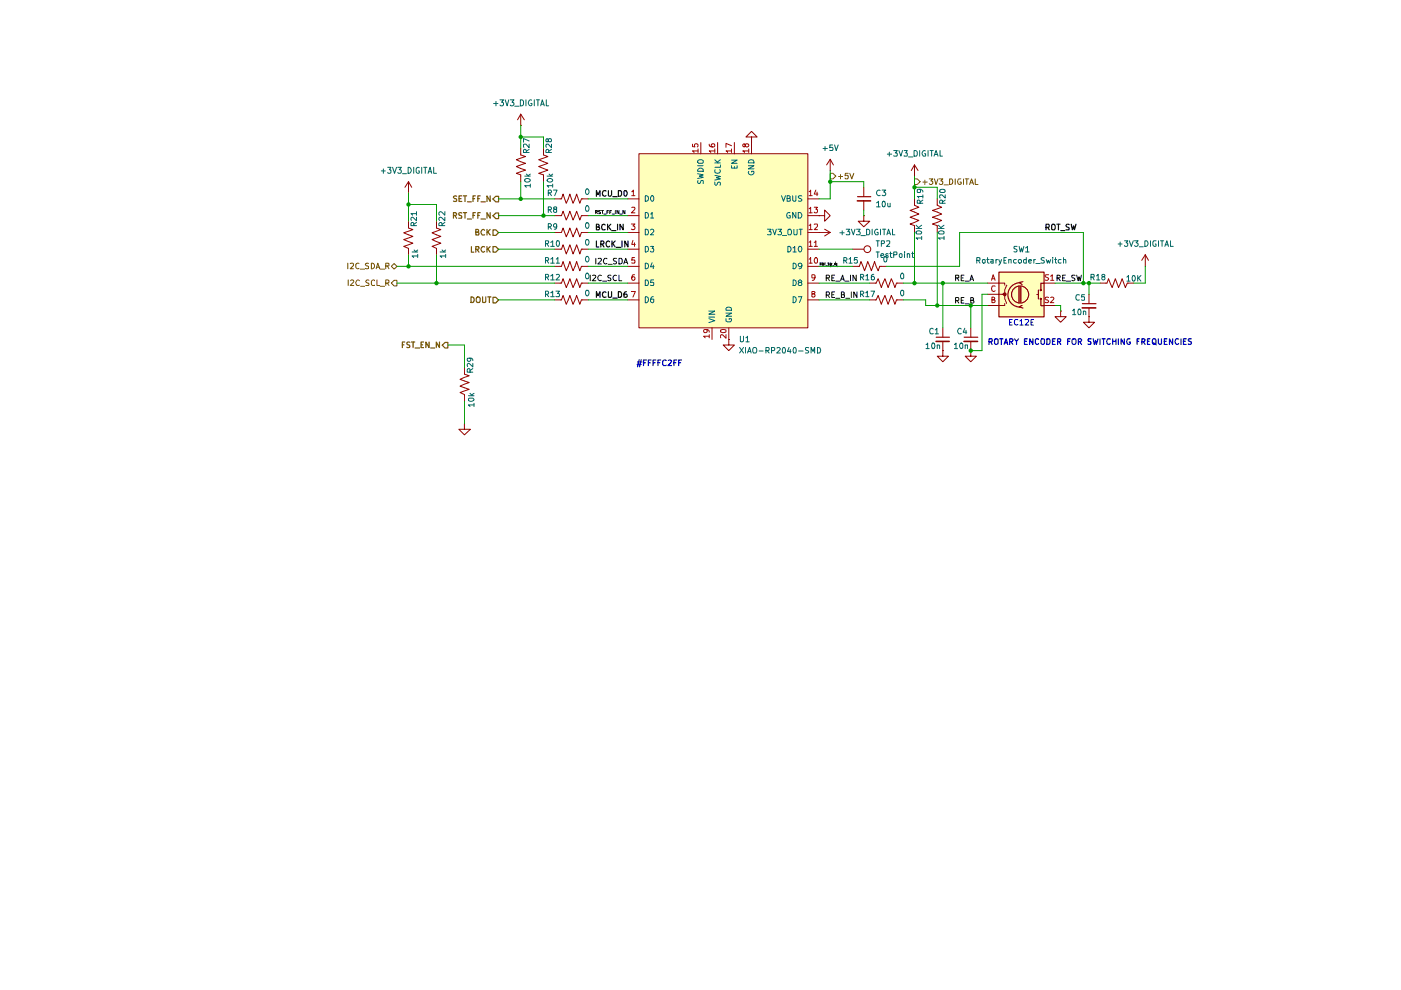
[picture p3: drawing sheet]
<svg xmlns="http://www.w3.org/2000/svg" width="297mm" height="210mm" viewBox="0 0 297 210" stroke-linecap="round" stroke-linejoin="round" font-family="sans-serif">
<g fill="#ffb">
<path d="M211.8 57.7h9.6v9.5h-9.6z"/>
<path d="M135.5 32.6h35.8v37h-35.8z"/>
</g>
<g fill="none" stroke="#910000" stroke-width=".21">
<path d="M242.8 56.5h.1M242.8 54l-.7 1.2M242.8 54l.7 1.2M242.8 54v2.5M211.8 60h1.2v.5M211.8 62.4h1.2v.9l.4 1M213 64.3v.5h-1.2M213.4 60.5l-.4 1v.9h-.5M224.9 66v1.1h1.2l-1.2 1.2-1.2-1.2h1.2M224.9 66h.1M230.9 67.1v1.2h1.2l-1.2 1.2-1.2-1.2h1.2M230.9 67.1h.1"/>
<path d="M230.9 62.4v1.9M230.9 65.3v1.8M233.3 60h1.4l.3-.9 .8 1.9 .7-1.9 .7 1.9 .7-1.9 .7 1.9 .4-1h1.4"/>
</g>
<path d="M211.8 57.7h9.6v9.5h-9.6zM229.5 64.4h2.9" fill="none" stroke="#910000" stroke-width=".25"/>
<path d="M229.4 65.3h2.9" fill="none" stroke="#910000" stroke-width=".34"/>
<g fill="none" stroke="#0f0f0f" stroke-width=".21">
<path d="M202.6 58.9h.6l.1-.5-.7-.1v1.2M202.9 58.9l.4 .6M203.8 58.9h.4M204.4 58.3h-.6v1.2h.6M204.6 59.6h.9M205.7 59.5l.3-1.2 .4 1.2M205.7 59.2h.6M224.1 58.9h.5l.2-.1-.1-.4-.6-.1v1.2M224.4 58.9l.4 .6M225.3 58.9h.4M225.9 58.3h-.6v1.2h.6M226.1 59.6h.9"/>
<path d="M227.9 58.4h-.7v.4l.7 .4-.2 .3-.5-.1M228.3 58.3l.3 1.2 .2-.8 .2 .8 .3-1.2M202.6 63.8h.5l.2-.2v-.4l-.2-.1h-.5v1.2M202.9 63.8l.4 .5M203.8 63.7h.4M204.4 63.1h-.6v1.2h.6M204.6 64.4h.9M205.8 63.7l.5-.1v-.4l-.5-.1v1.2h.5l.2-.4-.3-.2"/>
</g>
<path d="M221.8 48.2h.5l.2-.2v-.3l-.2-.2h-.5v1.2M222.1 48.2l.4 .5M223 47.7l.5-.2a.86 .86 0 0 1 .1 1.2h-.5l-.1-.1zM224.1 47.5h.6M224.4 47.5v1.2M224.9 48.9h.9M226.7 47.6h-.6v.4l.5 .2 .1 .4-.1 .1h-.6M227.1 47.5l.3 1.2 .2-.8 .2 .8 .3-1.2" fill="none" stroke="#0f0f0f" stroke-width=".25"/>
<path d="M212.8 62.2h.4v.4h-.4z" fill="#910000"/>
<g fill="none" stroke="#910000" stroke-width=".21">
<path d="M199.9 74.3v1.2h1.2l-1.2 1.2-1.2-1.2h1.2M199.9 74.3h.1M199.9 69.5v2M199.9 72.4v1.9M205.8 74.3v1.2h1.2l-1.2 1.2-1.2-1.2h1.2M205.8 74.3h.1M205.8 69.5v2M205.8 72.4v1.9M209.4 60h2.4M209.4 64.8h2.4M209.4 62.4h2.4M212.8 62.2h.4v.4h-.4z"/>
<path d="M221.3 60h2.4M221.3 64.8h2.4"/>
</g>
<g fill="none" stroke="#910000" stroke-width=".25">
<path d="M216.3 59.9a2.58 2.58 0 0 0-2.6 2.6 2.58 2.58 0 0 0 2.6 2.6M216.9 59.7l-.8 .2 .6 .4M198.5 71.5h2.8M204.4 71.5h2.9M216 60.7v3.4M216.3 60.7v3.4M216.5 60.7v3.4M216.7 64.7l-.6 .4 .8 .2M219.8 62.4h.4M220.2 61.5v1.9M220.6 61.4l.2 .1-.1 .1-.1-.1zM220.6 63.3l.2 .1-.1 .1-.1-.1z"/>
<path d="M220.7 63.4v1.4h.7M221.4 60.1h-.7v1.4"/>
<circle cx="216.3" cy="62.4" r="1.82"/>
</g>
<path d="M210.2 59.4l.4-1.1 .4 1.1M210.3 59.1h.6M222.3 58.3h-.6l-.1 .1 .1 .4 .5 .1 .1 .3-.2 .2h-.5M222.8 58.6l.3-.3v1.1M222.8 59.4h.6M210.3 63.6l.5-.1v-.4l-.5-.1v1.2h.4l.3-.4-.3-.2M211 60.7l-.5-.1a.67 .67 0 0 0-.3 .7 .67 .67 0 0 0 .5 .5l.3-.2M222.3 63.1h-.6l-.1 .2 .2 .3h.3l.2 .3-.2 .3-.5-.1M222.8 63.1l.4-.1 .2 .3-.7 .9h.7" fill="none" stroke="#b90000" stroke-width=".21"/>
<path d="M198.5 72.4h2.8M204.4 72.4h2.9" fill="none" stroke="#910000" stroke-width=".34"/>
<path d="M83 56.5l.6-.6 .6 .6-.6 .6z" fill="#fff"/>
<path d="M73.7 55.8v1.2M74.3 55.9h.6v.4l-.6 .7h.6M76.1 55.9a.45 .45 0 0 0-.7 .1v.7a.45 .45 0 0 0 .7 .2M76.4 57.1h.9M78.1 55.9l-.4-.1-.2 .2 .2 .4 .4 .2v.3h-.6M78.7 55.8a.6 .6 0 0 1 .7 .6 .6 .6 0 0 1-.7 .6zM79.8 57l.3-1.2 .4 1.2M79.8 56.6h.6M80.6 57.1h.9M81.8 56.4h.6l.1-.5-.7-.1v1.2M82.1 56.4l.4 .6M83 56.5l.6-.6 .6 .6-.6 .6z" fill="none" stroke="#765500" stroke-width=".21"/>
<path d="M83 60l.6-.6h.6v1.2h-.6z" fill="#fff"/>
<path d="M73.8 59.4v1.1M74.3 59.5l.5-.1 .2 .3-.7 .8h.7M76.2 59.5l-.3-.1a.67 .67 0 0 0-.5 .5 .67 .67 0 0 0 .3 .6h.5M78.2 59.4h-.6v.5l.5 .1 .1 .4-.1 .1h-.5M79.4 59.5l-.3-.1-.4 .3v.6l.2 .2h.5M79.9 59.4v1.1h.6M83.6 59.4h.6v1.2h-.6l-.6-.6zM76.5 60.7h.8M80.6 60.7h.9M81.8 60h.5l.2-.1v-.4l-.2-.1h-.5v1.1M82.1 60l.4 .5" fill="none" stroke="#765500" stroke-width=".21"/>
<path d="M94.4 72.6h.6v1.2h-.6l-.6-.6z" fill="#fff"/>
<path d="M85.3 73.1h.3M85.8 72.5h-.5v1.2M86.9 72.6h-.6v.4l.5 .2 .1 .2-.2 .3-.5-.1M87.2 72.5h.7M87.6 72.5v1.2M88 73.8h.9M89.3 73.1h.3M89.8 72.5h-.5v1.2h.5M91 72.5v1.2l-.7-1.2v1.2M91.3 73.8h.9M93.2 72.5v1.2l-.7-1.2v1.2M94.4 72.6h.6v1.2h-.6l-.6-.6z" fill="none" stroke="#765500" stroke-width=".25"/>
<path d="M104.5 63h.6l.6 .6-.6 .6h-.6z" fill="#fff"/>
<path d="M99.9 62.9a.66 .66 0 0 1 .6 .5 .66 .66 0 0 1-.2 .7h-.4zM101 63.1l.3-.2 .3 .1a.87 .87 0 0 1 0 1.1h-.5l-.1-.3zM102.3 62.9l.1 1.2h.4l.2-.1v-1.1M103.4 62.9h.7M103.8 62.9v1.2M104.5 63h.6l.6 .6-.6 .6h-.6z" fill="none" stroke="#765500" stroke-width=".25"/>
<path d="M104.5 52.3h.6l.6 .6-.6 .6h-.6z" fill="#fff"/>
<path d="M99.9 52.3v1.2h.6M100.9 52.9l.6-.1v-.5h-.6v1.2M101.1 52.9l.5 .6M102.7 52.4l-.5-.1a.67 .67 0 0 0-.2 .7 .67 .67 0 0 0 .5 .5l.2-.2M103.3 52.3v1.2M103.4 52.8l.5 .7M103.9 52.3l-.6 .7M104.5 52.3h.6l.6 .6-.6 .6h-.6z" fill="none" stroke="#765500" stroke-width=".25"/>
<path d="M104.5 48.7h.6l.6 .6-.6 .6h-.6z" fill="#fff"/>
<path d="M100.9 49.2l.6-.1v-.3l-.2-.2h-.4v1.2h.6l.1-.3-.3-.3M102.7 48.8l-.2-.2a.67 .67 0 0 0-.5 .6 .67 .67 0 0 0 .2 .6l.5-.1M103.3 48.6v1.2M103.4 49.1l.5 .7M103.9 48.6l-.6 .7M104.5 48.7h.6l.6 .6-.6 .6h-.6z" fill="none" stroke="#765500" stroke-width=".25"/>
<path d="M86.6 46.9v1.4l.9 .4-1.9 .7 1.9 .7-1.9 .7 1.9 .8-1.9 .6 1 .5v1.3M92.5 46.9v1.4l1 .4-1.9 .7 1.9 .7-1.9 .7 1.9 .8-1.9 .6 .9 .5v1.3" fill="none" stroke="#910000" stroke-width=".21"/>
<path d="M105.1 41.6h.6v1.2h-.6l-.6-.6z" fill="#fff"/>
<g fill="none" stroke="#765500" stroke-width=".25">
<path d="M96.8 41.6l-.4-.1-.3 .3 .3 .3 .4 .2v.3h-.7M97.3 42.1h.4M97.9 41.5h-.6v1.2h.6M98.3 41.5h.6M98.6 41.5v1.2M99.1 42.8h.8M100.3 42.1h.3M100.8 41.5h-.5v1.2M101.3 42.1h.3M101.8 41.5h-.5v1.2M102 42.8h.9M103.9 41.5v1.2l-.6-1.2v1.2"/>
<path d="M105.1 41.6h.6v1.2h-.6l-.6-.6z"/>
</g>
<path d="M105.1 45.2h.6v1.2h-.6l-.6-.6z" fill="#fff"/>
<g fill="none" stroke="#765500" stroke-width=".25">
<path d="M96.1 45.7h.5l.2-.2-.1-.3-.6-.1v1.2M96.4 45.7l.4 .6M97.9 45.2h-.6v.4a.47 .47 0 0 1 .5 .2 .47 .47 0 0 1 0 .5h-.6M98.3 45.1h.6M98.6 45.1v1.2M99.1 46.4h.8M100.3 45.7h.3M100.8 45.1h-.5v1.2M101.3 45.7h.3M101.8 45.1h-.5v1.2M102 46.4h.9M103.9 45.1v1.2l-.6-1.2v1.2"/>
<path d="M104.5 45.8l.6-.6h.6v1.2h-.6z"/>
</g>
<path d="M86.6 38.5l-.7 1.2M86.6 38.5l.7 1.2M86.6 38.5v2.4M86.6 40.9h.1M98.5 77.9v1.4l1 .4-2 .7 2 .7-2 .8 2 .6-2 .7 1 .5v1.4M98.5 89.8v1.2h1.2l-1.2 1.2-1.2-1.2h1.2M98.5 89.8h.1" fill="none" stroke="#910000" stroke-width=".21"/>
<path d="M176 36.7h.6l.6 .6-.6 .6h-.6z" fill="#fff"/>
<path d="M176 36.7h.6l.6 .6-.6 .6h-.6zM177.8 37.4h.8M178.2 37v.9M179.8 36.7h-.6v.6h.6v.5l-.1 .1h-.4l-.1-.1M180.2 36.7l.4 1.2 .4-1.2" fill="none" stroke="#765500" stroke-width=".21"/>
<g fill="none" stroke="#910000" stroke-width=".21">
<path d="M176 36.2h.1M176 33.8l-.7 1.2M176 33.8l.7 1.2M176 33.8v2.4M193.9 37.3h.1M193.9 35l-.7 1.2M193.9 35l.7 1.2M193.9 35v2.3M180.8 56.5h1.4l.3-1 .8 1.9 .7-1.9 .7 1.9 .7-1.9 .8 1.9 .3-.9h1.5M180.8 52.8h2.3M184.4 60h1.4l.4-.9 .7 1.9 .7-1.9 .7 1.9 .7-1.9 .7 1.9 .4-1h1.4M184.4 63.6h1.4l.4-.9 .7 1.8 .7-1.8 .7 1.8 .7-1.8 .7 1.8 .4-.9h1.4"/>
<circle cx="183.9" cy="52.8" r=".72"/>
</g>
<path d="M173.9 56h.2v-.2h-.2v.5M173.9 56l.2 .3M174.4 55.8h.2l-.1 .5-.2-.2zM174.8 55.8h.2M174.9 55.8v.5M175 56.3h.5M175.8 55.8h-.2l.2 .4h-.2M176 55.8l.1 .5v-.4l.1 .4 .2-.5M176.5 56.3h.3M176.9 55.8v.5M177.4 55.8v.5l-.2-.5v.5" fill="none" stroke="#0f0f0f" stroke-width=".21"/>
<path d="M193.9 37.9h.6l.6 .6-.6 .6h-.6z" fill="#fff"/>
<g fill="none" stroke="#765500" stroke-width=".21">
<path d="M193.9 37.9h.6l.6 .6-.6 .6h-.6zM195.7 38.6h.9M196.1 38.2v.9M197 37.9h.8l-.4 .5h.3l.1 .5-.3 .2h-.3l-.2-.2M198.1 37.9l.4 1.2 .4-1.2M199.1 37.9h.8l-.4 .5h.3v.6l-.5 .1-.2-.2M200.2 39.2h.9M201.3 37.9h.5a.66 .66 0 0 1 .2 .8 .66 .66 0 0 1-.7 .4zM202.5 37.9v1.2M203.7 37.9h-.4a.67 .67 0 0 0-.3 .7 .67 .67 0 0 0 .5 .5l.3-.2v-.3h-.3M204.3 37.9v1.2M204.6 37.9h.8"/>
<path d="M205 37.9v1.2M205.6 39.1l.4-1.2 .4 1.2M205.7 38.8h.5M206.8 37.9v1.2h.5"/>
</g>
<g fill="none" stroke="#910000" stroke-width=".21">
<path d="M110.4 31.4v1.5l1 .3-1.9 .7 1.9 .7-1.9 .7 1.9 .8-1.9 .6 .9 .4v1.4M110.4 26.6h.1M110.4 24.2v2.4M110.4 24.2l-.7 1.2M110.4 24.2l.8 1.2M115.2 31.4v1.5l1 .3-2 .7 2 .7-2 .7 2 .8-2 .6 1 .4v1.4M135.5 32.6h35.8v36.9h-35.8zM148.6 30.2v2.4M152.1 30.2v2.4M155.7 30.2v2.4M159.3 29h1.2l-1.2-1.1-1.1 1.1h1.1v1.2M159.3 30.2h.1"/>
<path d="M159.3 30.2v2.4M183.1 39.7v2M117.6 52.8h1.4l.4-.9 .7 1.9 .7-1.9 .7 1.9 .8-1.9 .6 1.9 .4-1h1.4M117.6 56.5h1.4l.4-1 .7 1.9 .7-1.9 .7 1.9 .8-1.9 .6 1.9 .4-.9h1.4M117.6 49.3h1.4l.4-1 .7 1.9 .7-1.9 .7 1.9 .8-1.9 .6 1.9 .4-.9h1.4M117.6 45.7h1.4l.4-.9 .7 1.9 .7-1.9 .7 1.9 .8-1.9 .6 1.9 .4-1h1.4M117.6 42.2h1.4l.4-1.1 .7 2 .7-2 .7 2 .8-2 .6 2 .4-.9h1.4M133.1 49.3h2.4M133.1 42.2h2.4M133.1 45.7h2.4M133.1 52.8h2.4M133.1 56.5h2.4"/>
<path d="M171.3 49.3h4.7M171.3 42.2h2.4M171.3 45.7h2.4M171.3 52.8h2.4M171.3 56.5h2.4M173.7 49.3h.1M173.7 45.7h1.1v-1.2l1.2 1.2-1.2 1.2v-1.2M173.7 45.7h.1M174.8 48.6l1.2 .7M176 49.3l-1.2 .7M183.1 45.7v1.2h1.3l-1.3 1.2-1.2-1.2h1.2M183.1 45.7h.1"/>
<path d="M183.1 42.6v1.9M193.9 42.2v1.3l.9 .4-1.8 .7 1.8 .8-1.8 .7 1.8 .6-1.8 .8 .9 .3v1.5M198.7 42.2v1.3l.9 .4-1.9 .7 1.9 .8-1.9 .7 1.9 .6-1.9 .8 1 .3v1.5M117.6 60h1.4l.4-.9 .7 1.9 .7-1.9 .7 1.9 .8-1.9 .6 1.9 .4-1h1.4M117.6 63.6h1.4l.4-.9 .7 1.8 .7-1.8 .7 1.8 .8-1.8 .6 1.8 .4-.9h1.4M133.1 60h2.4M133.1 63.6h2.4M151 69.5v2.5M154.5 72v1.2h1.2l-1.2 1.1-1.2-1.1h1.2M154.5 72h.1M154.5 69.5v2.5M171.3 60h2.4"/>
<path d="M171.3 63.6h2.4"/>
</g>
<path d="M181.8 41.7h2.8" fill="none" stroke="#910000" stroke-width=".25"/>
<path d="M181.8 42.6h2.8" fill="none" stroke="#910000" stroke-width=".34"/>
<g fill="none" stroke="#0f0f0f" stroke-width=".21">
<path d="M125.1 58.3v1.2M125.6 58.4l.5-.1 .2 .4-.7 .8h.7M126.2 45h.4l.1-.3-.5-.1v.7M126.3 54.8v1.2M126.4 45l.3 .3M126.8 54.9l.6-.1 .1 .3-.8 .9h.8M127.3 44.6l-.4 .1 .1 .3 .3 .1v.2h-.4M127.5 58.4a.55 .55 0 0 0-.8 .5 .55 .55 0 0 0 .8 .5M127.5 44.6h.4M127.8 59.6h.8M127.8 44.6v.7M128 45.4h.5"/>
<path d="M128.7 54.9l-.5-.1a.61 .61 0 0 0-.3 .8 .61 .61 0 0 0 .8 .3M128.7 45h.2M128.9 56h.9M129 44.6h-.3v.7M129.3 45h.2M129.5 58.4l-.4-.1-.2 .3v.2l.6 .2v.4h-.6M129.6 44.6h-.3v.7M129.8 45.4h.5M130.5 44.6v.7M130.7 58.4a.55 .55 0 0 0-.7 .5 .55 .55 0 0 0 .7 .5M130.7 54.8h-.6a.47 .47 0 0 0 .1 .5 .47 .47 0 0 0 .4 .2v.4h-.6M131.2 58.3v1.2h.6"/>
<path d="M131.2 54.8h.5l.2 .2v.7l-.3 .3h-.4zM131.2 44.6v.7l-.4-.7v.7M131.4 45.4h.5M132.2 56l.5-1.2 .4 1.2M132.4 55.6h.5M132.5 44.6v.7l-.4-.7v.7M175.2 58.9h.6l.1-.5-.7-.1v1.2M175.5 58.9l.4 .6M176.4 58.9h.4M177 58.3h-.6v1.2h.6M177.2 59.6h.9M178.2 59.5l.4-1.2 .4 1.2"/>
<path d="M178.3 59.2h.6M179.2 59.6h.8M180.3 58.3v1.2M181.5 58.3v1.2l-.7-1.2v1.2M175.2 62.6h.5l.2-.2v-.3l-.2-.2h-.5v1.2M175.5 62.6l.4 .5M176.4 62.5h.4M177 61.9h-.6v1.2h.6M177.2 63.2h.9M178.4 62.5l.6-.1v-.3l-.2-.2h-.4v1.2h.6l.1-.4-.3-.2M179.3 63.2h.9M180.5 61.9v1.2"/>
<path d="M181.7 61.9v1.2l-.7-1.2v1.2"/>
</g>
<g fill="none" stroke="#0f0f0f" stroke-width=".25">
<path d="M126.4 48.1l.6-.1v-.4l-.6-.1v1.2h.6l.1-.3-.3-.3M126.4 51.1v1.3h.6M126.4 41.6v-1.2l.4 .9 .4-.9v1.2M127.4 51.8l.6-.1v-.5l-.6-.1v1.3M127.6 51.8l.5 .6M128.3 47.7l-.2-.2a.67 .67 0 0 0-.6 .6 .67 .67 0 0 0 .3 .6l.5-.1M128.5 40.5l-.5-.1a.67 .67 0 0 0-.3 .7 .67 .67 0 0 0 .5 .5l.3-.2M128.8 47.5v1.2M129 40.4v1l.2 .2h.2l.3-.2v-1M129 48l.5 .7M129.2 51.3l-.2-.2a.65 .65 0 0 0-.5 .6 .65 .65 0 0 0 .5 .7l.2-.2M129.5 47.5l-.7 .7"/>
<path d="M129.7 48.9h.9M129.8 51.1v1.3M129.9 51.6l.5 .8M129.9 41.7h1M130.4 51.1l-.6 .7M130.7 52.5h.9M130.9 47.5v1.2M131.1 40.4h.5l.2 .3v.6l-.4 .3h-.3zM131.9 51.1v1.3M132.1 47.5v1.2l-.7-1.2v1.2M132.3 40.6l.2-.2a.6 .6 0 0 1 .5 .5 .6 .6 0 0 1-.2 .6l-.3 .1-.2-.2zM133.1 51.1v1.3l-.6-1.3v1.3"/>
<path d="M126.4 63v-1.2l.4 .9 .4-.9v1.2M128.5 62l-.3-.2a.67 .67 0 0 0-.5 .6 .67 .67 0 0 0 .3 .6l.5-.1M129 61.8l.1 1.2h.4l.2-.1v-1.1M129.9 63.2h1M131.1 61.8h.3l.4 .4v.6l-.2 .2h-.5zM132.8 61.8l-.3 .1-.2 .3v.7l.5 .1 .2-.1v-.4l-.2-.1h-.4l-.1 .1"/>
</g>
<g fill="none" stroke="#b90000" stroke-width=".21">
<path d="M146.8 30.6v.5l.5 .1v-.6h.6l.1 .4-.2 .2M148 32h-1.2l.4 .3M148 31.6v.7M150.4 30.6l.1 .4 .8 .2a.35 .35 0 0 0 .3-.4 .35 .35 0 0 0-.3-.3l-.4 .1-.1 .1 .2 .5M151.6 32h-1.2l.3 .3M151.6 31.6v.7M155.1 32h-1.2l.4 .2v.1M155.1 30.9l-1.2-.5v.8M155.1 31.6v.7M158 30.7l.1-.1 .4-.1 .2 .4v.2l-.5 .1-.2-.3v-.3a.31 .31 0 0 0-.4 0 .31 .31 0 0 0 0 .5h.4v-.2M158.7 32h-1.2l.3 .2v.1M158.7 31.6v.7"/>
<path d="M133.9 47.5h.7l-.4 .4 .3 .1v.6h-.6M133.9 40.6l.4-.3v1.2M133.9 44l.6-.1 .1 .4-.7 .8h.7M133.9 41.5h.7M134.2 51l-.3 .8h.8M134.5 54.6h-.5l-.1 .6 .6-.1v.7l-.6-.1M134.5 58.3h-.3l-.2 .2v.9h.5l.1-.5a.35 .35 0 0 0-.3-.2 .35 .35 0 0 0-.4 .2M134.5 51.5v.7M171.5 54.9l.4-.3v1.2M171.5 51.4l.4-.3v1.1M171.5 47.8l.4-.3v1.2M171.5 44.3l.4-.4v1.2"/>
<path d="M171.5 40.6l.4-.3v1.2M171.5 41.5h.7M171.5 55.8h.7M171.5 52.2h.7M171.5 48.7h.7M171.5 45.1h.7M172.6 51.4l.4-.3v1.1M172.6 47.6h.7v.4l-.7 .7h.7M172.6 43.9h.7l-.3 .5h.3v.6l-.2 .1h-.3l-.2-.1M172.6 52.2h.7M172.8 58.8l-.2 .1h-.4l-.1-.6h.5l.2 .1-.2 .9-.4 .1M172.8 54.7l.3-.1 .2 .3v.7l-.2 .2h-.3l-.2-.4z"/>
<path d="M173 40.3l-.4 .8h.8M173.2 40.7v.8M133.9 61.8h.8l-.5 1.2M149.7 69.8l.2 .5-.2 .2h-.3a.35 .35 0 0 1-.2-.3 .35 .35 0 0 1 .2-.4l.9 .2 .1 .4M150.4 71.3h-1.2l.3 .3M150.4 71v.6M152.8 69.9h1l.1 .5a.86 .86 0 0 1-1.2-.1zM153.9 71v.7l-.8-.7-.4 .2 .1 .4M172.3 62.3l-.2-.2 .1-.3h.4l.2 .2-.2 .3-.5 .1v.5l.2 .1h.3l.2-.3-.2-.4"/>
</g>
<g fill="none" stroke="#006665" stroke-width=".21">
<path d="M147.9 36.8l1.2 .3-.8 .2 .8 .3-1.2 .2M147.9 34.1a.86 .86 0 0 1 1.2-.1v.5l-.2 .1h-.8zM147.9 35.1h1.2M148 38.3l-.1 .4 .3 .2h.2l.3-.6h.3l.1 .6M148 35.9l.4-.3 .4 .1 .3 .2v.4h-1.2zM151.6 38.6v.5l.1 .2 .4-.2 .1-.5h.4l.1 .2v.5M151.6 37.2l1.1 .2-.8 .3 .8 .2-1.1 .3M151.6 34.5h1.1M151.6 33.9l.6 .6M151.6 36v.5a.67 .67 0 0 0 .6 .2 .67 .67 0 0 0 .5-.5l-.1-.2M152.7 35v.5h-1.1M152.7 33.9l-.6 .5"/>
<path d="M155.1 35.1v.5h1.2v-.5M155.1 34h1.2l-1.2 .6h1.2M155.7 35.3v.3M158.7 35.1h1.2l-1.2 .7h1.2M158.7 36.3a.55 .55 0 0 0 .6 .8 .55 .55 0 0 0 .5-.8h-.5v.2M158.8 34h.9l.2 .5h-1.2zM136.8 41.5l.6 .2 .1 .3-.1 .5-.3 .2h-.3zM136.8 45a.66 .66 0 0 1 .7 .5 .66 .66 0 0 1-.3 .7h-.4zM136.8 48.6a.66 .66 0 0 1 .7 .4 .66 .66 0 0 1-.3 .8h-.4zM136.8 52.2h.4a.66 .66 0 0 1 .3 .8 .66 .66 0 0 1-.7 .4zM136.8 55.8l.6 .2 .1 .3-.1 .5-.3 .2h-.3zM136.8 59.4a.66 .66 0 0 1 .7 .4 .66 .66 0 0 1-.3 .7h-.4z"/>
<path d="M137.9 45.4h.2l.2-.4v1.2M137.9 48.8l.2-.2h.3l.2 .2v.3l-.7 .7h.7M137.9 52.2h.7l-.3 .5h.3v.6l-.2 .1h-.3l-.2-.1M137.9 46.2h.7M138.1 41.6l.2-.1 .3 .2v.7l-.3 .3a.7 .7 0 0 1-.2-1.1zM138.3 55.7l-.4 .9h.8M138.5 56.2v.8M138.6 59.4h-.6l-.1 .5h.6l.1 .6h-.7M162.7 48.6h.8l-.4 .5h.3l.1 .2-.1 .5-.7-.1M163.8 48.6l.5 1.2 .3-1.2M164.9 48.6h.8l-.4 .5 .4 .2v.3l-.2 .2-.6-.1M165.7 41.5l.4 1.2 .4-1.2"/>
<path d="M165.9 50h.9M166.9 42.1h.4l.3-.3-.1-.2-.6-.1v1.2h.5l.2-.1v-.4l-.3-.1M167 52.2h.5a.66 .66 0 0 1 .2 .8 .66 .66 0 0 1-.7 .4zM167 48.8l.6-.2a.86 .86 0 0 1 0 1.2h-.4l-.2-.2zM167.5 45.1l-.1-.1a.66 .66 0 0 0-.6 .5 .66 .66 0 0 0 .2 .7l.6-.1v-.4h-.3M168.1 41.5v.9l.2 .3 .4-.1v-1.1M168.1 59.4a.66 .66 0 0 1 .7 .4 .66 .66 0 0 1-.2 .7h-.5zM168.1 55.8l.6 .2 .1 .3-.1 .5-.3 .2h-.3zM168.1 52.6l.4-.4v1.2M168.1 53.4h.7M168.3 48.6l.1 1.2h.5l.1-.2v-1M168.7 45v1.2l-.6-1.2v1.2"/>
<path d="M169.2 45a.66 .66 0 0 1 .8 .4 .66 .66 0 0 1-.2 .8h-.6zM169.4 52.2a.61 .61 0 0 1 .7 .4 .61 .61 0 0 1-.3 .7 .61 .61 0 0 1-.6-.3 .61 .61 0 0 1 .2-.8zM169.4 48.6h.7M169.5 59.9l-.3-.2 .3-.3h.3l.2 .2-.2 .3h-.3l-.3 .2 .2 .4h.4l.2-.1v-.3l-.2-.2M169.8 48.6v1.2M170 56.3l-.2 .3h-.3l-.3-.3 .1-.4 .5-.1 .2 .2-.2 .9-.4 .1M170 41.6l-.5-.1-.3 .2 .3 .4h.3l.2 .2-.1 .3h-.7M136.8 62.9a.64 .64 0 0 1 .7 .6 .64 .64 0 0 1-.7 .7zM138.5 62.9l-.4 .2-.2 .8 .3 .3 .4-.2-.1-.6h-.4l-.2 .2M150.3 67.6l1.3 .4-1.3 .4M150.3 66h1.3l-1.3 .6h1.3M150.3 67.2h1.3"/>
<path d="M153.9 67.6v.5l.3 .1h.6l.2-.1v-.5h-.4v.1M153.9 66.4h1.2l-1.2 .7h1.2M153.9 65.4a.66 .66 0 0 1 .8-.3 .66 .66 0 0 1 .4 .7h-1.2zM168.1 62.9a.64 .64 0 0 1 .7 .6 .64 .64 0 0 1-.7 .7zM169.2 62.9h.8l-.5 1.3"/>
</g>
<g fill="none" stroke="#090" stroke-width=".21">
<path d="M110.4 29h4.8v2.4M110.4 26.6v4.8M110.4 38.5v3.7M115.2 38.5v7.2M176 36.2v6h-2.3M176 38.5h7.1v1.2M193.9 37.3v4.9M193.9 39.7h4.8v2.5M84.2 56.5h33.4M86.6 40.9v6M86.6 54v2.5M86.6 43.3h5.9v3.6"/>
<path d="M92.5 54v6M105.7 49.3h11.9M105.7 45.7h11.9M105.7 42.2h11.9M105.7 52.8h11.9M124.7 49.3h8.4M124.7 56.5h8.4M124.7 45.7h8.4M124.7 42.2h8.4M124.7 52.8h8.4M173.7 56.5h7.1M173.7 52.8h7.1"/>
<path d="M183.1 44.5v1.2M188 56.5h15.5v-7.2h26.2v10.7M193.9 49.3v10.7M198.7 49.3v15.5M242.8 56.5v3.5h-2.4M84.2 60h33.4M94.9 73.2h3.6v4.7M105.7 63.6h11.9M124.7 60h8.4M124.7 63.6h8.4M173.7 60h10.7M173.7 63.6h10.7"/>
<path d="M191.5 63.6h4.8v1.2h13.1M191.5 60h17.9M199.9 60v9.5M205.8 64.8v4.7M209.4 62.4h-1.2v11.9h-2.4M223.7 64.8h1.2v1.2M223.7 60h9.6M230.9 60v2.4M98.5 85.1v4.7"/>
</g>
<path d="M214 68.3h.5M214.6 67.7h-.6v1.2h.6M215.8 67.8l-.5-.1a.61 .61 0 0 0-.3 .8 .61 .61 0 0 0 .8 .3M216.2 68.1l.4-.4v1.2M216.2 68.9h.7M217.3 67.8l.6-.1 .2 .2-.1 .3-.7 .7h.8M218.6 68.3h.3M219.1 67.7h-.5v1.2h.5" fill="none" stroke="#0000ca" stroke-width=".21"/>
<g fill="none" stroke="#0000ca" stroke-width=".25">
<path d="M135.1 77.3h.8M135.2 76.8h.9M135.5 76.2l-.3 1.6M135.9 76.2l-.3 1.6M136.4 76.9h.5M137 76.3h-.6v1.2M137.5 76.9h.4M138 76.3h-.5v1.2M138.5 76.9h.4M139.1 76.3h-.6v1.2M139.5 76.9h.4M140.1 76.3h-.6v1.2"/>
<path d="M141.3 76.4h-.1a.46 .46 0 0 0-.7 .2v.7l.2 .2 .6-.1M141.7 76.4l.4-.1 .3 .4-.8 .8h.8M142.9 76.9h.4M143.5 76.3h-.6v1.2M143.9 76.9h.4M144.5 76.3h-.6v1.2M209.7 72.4l.7-.1v-.4l-.7-.1v1.2M210 72.4l.4 .6M210.9 72l.1-.2h.5l.1 .2v.9l-.2 .1-.5-.1zM212 71.8h.6M212.3 71.8v1.2M212.9 73l.4-1.2 .4 1.2"/>
<path d="M213 72.7h.6M214.1 72.4l.6-.1v-.5h-.6v1.2M214.3 72.4l.5 .6M215.1 71.8l.4 .6 .4-.6M215.5 72.4v.6M217.2 72.3h.4M217.8 71.8h-.6v1.2h.6M219 71.8v1.2l-.7-1.2v1.2M220.2 71.9l-.5-.1-.2 .3 .1 .8 .2 .1 .4-.1M220.9 71.8h.4l.1 .2v.9l-.5 .1a.86 .86 0 0 1 0-1.2zM222 71.8h.5l.1 .3v.6l-.3 .3h-.3zM223.1 72.3h.5"/>
<path d="M223.7 71.8h-.6v1.2h.6M224.2 72.4l.6-.1v-.5h-.6v1.2M224.5 72.4l.4 .6M226.4 72.3h.4M226.9 71.8h-.5v1.2M227.5 71.8h.5a.77 .77 0 0 1-.2 1.2l-.3-.1a.87 .87 0 0 1 0-1.1zM228.6 72.4l.6-.1 .1-.3-.1-.2h-.6v1.2M228.9 72.4l.4 .6M231.4 71.8h-.6l-.1 .2 .1 .3 .5 .2v.4h-.6M231.8 71.8l.2 1.2 .3-.8 .2 .8 .3-1.2M233.2 71.8v1.2M233.6 71.8h.7"/>
<path d="M234 71.8v1.2M235.4 71.9l-.5-.1a.67 .67 0 0 0-.2 .7 .67 .67 0 0 0 .5 .5l.2-.1M235.9 72.3h.7M235.9 71.8v1.2M236.6 71.8v1.2M237.1 71.8v1.2M238.4 71.8v1.2l-.7-1.2v1.2M239.6 71.8h-.5a.67 .67 0 0 0-.2 .7 .67 .67 0 0 0 .5 .5l.2-.1v-.4h-.2M241.1 72.3h.3M241.6 71.8h-.5v1.2M242.1 72.4l.6-.1 .1-.3-.2-.2h-.5v1.2M242.4 72.4l.4 .6"/>
<path d="M243.3 72.3h.3M243.8 71.8h-.5v1.2h.5M244.5 71.8h.4l.2 .2v.9l-.5 .1a.86 .86 0 0 1-.1-1.2zM244.6 72.7l.6 .4M245.6 71.8v1l.2 .2 .5-.1v-1.1M246.8 72.3h.5M247.4 71.8h-.6v1.2h.6M248.6 71.8v1.2l-.7-1.2v1.2M249.9 71.9l-.5-.1a.67 .67 0 0 0-.3 .7 .67 .67 0 0 0 .5 .5l.3-.1M250.4 71.8v1.2M250.9 72.3h.4M251.5 71.8h-.6v1.2h.6"/>
<path d="M252.6 71.8h-.5l-.2 .2 .2 .3 .5 .2v.4l-.2 .1-.5-.1"/>
</g>
<g fill="#090">
<circle cx="205.8" cy="74.3" r=".47"/>
<circle cx="229.7" cy="60" r=".47"/>
<circle cx="230.9" cy="60" r=".47"/>
<circle cx="205.8" cy="64.8" r=".47"/>
<circle cx="92.5" cy="60" r=".47"/>
<circle cx="86.6" cy="56.5" r=".47"/>
<circle cx="110.4" cy="42.2" r=".47"/>
<circle cx="86.6" cy="43.3" r=".47"/>
<circle cx="198.7" cy="64.8" r=".47"/>
<circle cx="193.9" cy="60" r=".47"/>
<circle cx="199.9" cy="60" r=".47"/>
<circle cx="193.9" cy="39.7" r=".47"/>
<circle cx="110.4" cy="29" r=".47"/>
<circle cx="176" cy="38.5" r=".47"/>
<circle cx="115.2" cy="45.7" r=".47"/>
</g>
<g fill="none" stroke="#006665" stroke-width=".21">
<path d="M80.9 36.2h.8M81.3 35.8v.9M82.2 35.5h.7l-.4 .5 .4 .1v.5l-.2 .1h-.3l-.2-.1M83.2 35.5l.5 1.2 .4-1.2M84.3 35.5h.8l-.4 .5 .3 .1v.6h-.5l-.2-.1M85.3 36.8h.9M86.5 35.5a.64 .64 0 0 1 .7 .6 .64 .64 0 0 1-.7 .6zM87.7 35.5v1.2M88.9 35.6a.42 .42 0 0 0-.7 .2v.6l.2 .3h.5v-.5h-.2M89.4 35.5v1.2M89.8 35.5h.7M90.2 35.5v1.2"/>
<path d="M90.8 36.7l.4-1.2 .3 1.2M90.8 36.4h.6M91.9 35.5v1.2h.6M104.6 21.9h1M105.2 21.5v.9M106 21.2h.8l-.5 .5 .4 .1v.6h-.5l-.2-.1M107.1 21.2l.4 1.2 .4-1.2M108.2 21.2h.8l-.5 .5 .4 .1 .1 .4-.3 .2h-.3l-.2-.1M109.1 22.5h1M110.3 21.2l.5 .1 .2 .2v.6l-.3 .3h-.4zM111.3 38a.61 .61 0 0 1 .7-.2 .61 .61 0 0 1 .4 .6 .7 .7 0 0 1-1.1-.1zM111.3 37.3h1.1"/>
<path d="M111.5 21.2v1.2M111.6 32.3l-.1-.6h-.3l-.2 .1v.5h1.2M111.6 36.9l.5 .4M112.2 30.6v.7l-.7-.7h-.5l.1 .6M112.2 29.9l-1.2-.5v.7M112.2 31.7l-.6 .4M112.4 39.4h-1.1l.3 .3M112.4 39v.7M112.4 36.9l-.5 .4M112.7 21.3l-.1-.1a.6 .6 0 0 0-.6 .6 .6 .6 0 0 0 .7 .6l.1-.5h-.3M113.3 21.2v1.2M113.7 21.2h.7"/>
<path d="M114 21.2v1.2M114.6 22.4l.4-1.2 .4 1.2M114.7 22.1h.6M115.8 21.2v1.2h.5M116 37.3h1.2M116.1 38a.66 .66 0 0 1 1.1 .3 .64 .64 0 0 1-.6 .3 .64 .64 0 0 1-.6-.4zM116.2 29.6l.3-.2 .4 .2-.1 .5h-.5l-.1-.6h-.4v.6h.4v-.2M116.3 32.3v-.5l-.1-.1h-.4l-.1 .6h1.2M116.4 36.9l.4 .4M116.9 30.6v.7l-.7-.7h-.4v.6M116.9 31.7l-.6 .4M117.2 39.4h-1.2l.3 .3"/>
<path d="M117.2 39v.7M117.2 36.9l-.4 .4M174.5 31.5h.9M174.9 31.1v.8M176.5 30.7h-.6v.6l.5-.1 .2 .2v.3l-.2 .2-.5-.1M177 30.7l.3 1.2 .4-1.2M188.1 32.7h1M188.6 32.3v.8M189.5 31.9h.7l-.4 .5h.4v.7l-.7-.1M190.6 31.9l.4 1.2 .3-1.2M191.7 31.9h.7l-.4 .5 .4 .1v.5h-.7M192.6 33.3h.9"/>
<path d="M193.8 31.9h.3l.4 .4v.6l-.2 .2h-.5zM195 31.9v1.2M196.2 32l-.1-.1a.66 .66 0 0 0-.6 .5 .66 .66 0 0 0 .2 .7l.6-.1v-.4h-.3M196.8 31.9v1.2M197.2 31.9h.7M197.5 31.9v1.2M198 33.1l.5-1.2 .4 1.2M198.2 32.8h.6M199.3 31.9v1.2h.5M87.4 53.4h1.2M87.7 47.8v-.5l-.2-.1h-.3l-.1 .6h1.2M87.8 53l.4 .4"/>
<path d="M88.3 46.1v.7l-.8-.7-.4 .2 .1 .4M88.3 45.3h-1.2l.4 .3M88.3 47.2l-.6 .4M88.3 44.9v.7M88.6 54.3h-1.2l.3 .3M88.6 53.9v.7M88.6 53l-.5 .3M93.3 53.4h1.2M93.7 47.8l-.1-.6h-.3l-.3 .2v.4h1.3M93.7 53l.4 .4M94.3 46.1v.7l-.9-.7-.4 .2 .2 .4M94.3 44.9v.7l-.9-.7-.4 .2v.4l.2 .1"/>
<path d="M94.3 47.2l-.6 .4M94.5 54.3h-1.2l.3 .3M94.5 53.9v.7M94.5 53l-.4 .3M115.7 51.6h.5v-.5h-.5v1.1M115.7 55.2h.5v-.5l-.5-.1v1.2M115.7 58.8h.5v-.5l-.5-.1v1.2M115.9 51.6l.4 .6M115.9 55.2l.4 .6M115.9 58.8l.4 .6M116.2 48.1h.5l.2-.3-.2-.4h-.5v1.2M116.2 44.4h.6l.1-.1-.1-.4h-.6v1.1"/>
<path d="M116.2 40.9h.6l.1-.2-.1-.4h-.6v1.2M116.5 48.1l.4 .5M116.5 44.4l.4 .6M116.5 40.9l.4 .6M116.8 51.4l.4-.3v1.1M116.8 54.9l.4-.3v1.2M116.8 58.5l.4-.3v1.2M116.8 59.4h.7M116.8 55.8h.7M116.8 52.2h.7M117.3 40.3h.8l-.5 1.2M117.6 44.4l-.3-.3 .3-.2h.4v.4a.51 .51 0 0 0-.6 .7h.6v-.6h-.1"/>
<path d="M117.9 54.9l.4-.3v1.2M117.9 58.3l.5-.1 .2 .3-.7 .9h.7M117.9 55.8h.7M118 51.1h.1a.59 .59 0 0 1 .6 .3 .59 .59 0 0 1-.2 .7l-.1 .1-.4-.1zM118 47.9v.2l-.4 .1-.3-.3v-.2l.3-.3 .4 .2v.7l-.1 .3h-.4M124.3 50.8a.61 .61 0 0 1 .7 .5 .61 .61 0 0 1-.5 .7 .75 .75 0 0 1-.2-1.2zM124.3 54.4h.2a.64 .64 0 0 1 .4 .6 .64 .64 0 0 1-.4 .5 .7 .7 0 0 1-.2-1.1zM124.3 58a.61 .61 0 0 1 .6 .4 .61 .61 0 0 1-.2 .7h-.4l-.1-.2-.1-.5zM124.3 47.2a.61 .61 0 0 1 .6 .4 .61 .61 0 0 1-.2 .7 .61 .61 0 0 1-.6-.3 .61 .61 0 0 1 .2-.8zM124.3 43.7a.61 .61 0 0 1 .6 .4 .61 .61 0 0 1-.2 .7h-.4l-.1-.2-.1-.5zM124.3 40.1l.2-.1a.64 .64 0 0 1 .4 .7 .64 .64 0 0 1-.4 .5 .7 .7 0 0 1-.2-1.1zM178.1 49.4h.9"/>
<path d="M178.6 48.9v.9M178.9 55.2h.5l.2-.2-.1-.3-.6-.1v1.2M179.2 55.2l.4 .6M179.4 48.6h.8l-.5 .5h.4l.1 .2-.1 .5-.7-.1M180 54.9l.3-.3v1.2M180 55.8h.7M180.5 48.6l.4 1.2 .4-1.2M181.6 48.6h.8l-.5 .5 .5 .2v.3l-.2 .2-.6-.1M181.8 54.6h-.6l-.1 .6 .2-.2h.3l.2 .2v.5h-.7M182.5 58.8h.5l.1-.2-.1-.3-.5-.1v1.2M182.5 50h1M182.7 58.8l.4 .6"/>
<path d="M183.6 58.5l.3-.3v1.2M183.6 59.4h.6M183.7 48.6h.4l.3 .3v.6l-.2 .3h-.5zM184.9 48.6v1.2M185.3 58.2l-.6 .2v.9h.6l.1-.5-.2-.2h-.3l-.2 .2M185.8 51.1h.6M185.8 53.4h.6M185.8 43l.5-.3v1.2M185.8 43.9h.8M186.1 48.7l-.1-.1a.66 .66 0 0 0-.6 .5 .66 .66 0 0 0 .3 .7l.5-.1v-.4h-.3M186.1 51.1v1.1M186.1 53.4v1.2"/>
<path d="M186.6 40.4a.55 .55 0 0 0-.8 .5 .55 .55 0 0 0 .8 .5M186.7 48.6v1.2M186.8 54.2l.6-.1-.2-.3-.4 .1v.5l.1 .2 .4-.1M186.9 51.6h.6v-.5h-.6v1.1M187 40.3h.8l-.4 .4 .4 .3-.1 .4h-.7M187.1 42.8l.4-.1a.78 .78 0 0 1 0 1.2l-.4-.1zM187.1 48.6h.7M187.5 54.4h.3a.78 .78 0 0 1 0 1.1h-.3zM187.5 48.6v1.2M188 51.1h.6v.5l-.6 .6h.6M188 49.8l.4-1.2 .4 1.2M188.1 49.4h.6"/>
<path d="M188.2 43.1v.6l.2 .2 .3-.1M188.3 53.8h-.3l-.2 .1 .2 .3 .3 .1v.2h-.5M188.6 53.8h.5M188.7 43.1v.8M188.8 53.4v1l.3 .2M189.2 48.6v1.2h.5M189.5 54l.7-.1v-.4l-.7-.1v1.2M190.8 53.8h.3l.2 .1v.5l-.2 .2-.4-.2zM191.1 58l.2-.1 .3 .3v.7l-.2 .2h-.3l-.2-.4zM191.8 53.4v.1M191.8 53.8v.8M192.4 53.9l.1-.1 .4 .1v.7"/>
<path d="M192.4 53.8v.8M193.3 53.8h.4M193.5 53.4v1.1l.2 .1M194.2 49.1a.61 .61 0 0 1 .7-.2 .61 .61 0 0 1 .4 .6l-.9 .1-.2-.2zM194.2 48.4h1.2M194.2 47.8l.7 .6M195 40.1l.2 .1-.1 .6-.6-.1 .1-.5a.85 .85 0 0 1 1.1 .3v.2M195.1 43.1l-.1-.6h-.5v.6h1.2M195.4 50.5h-1.2l.4 .3M195.4 50.1v.7M195.4 47.8l-.7 .5M195.7 41.7h-1.2l.3 .3"/>
<path d="M195.7 42.4l-.6 .4M195.7 41.3v.7M199 48.4h1.2M199 47.8l.6 .6M199.1 49.1a.94 .94 0 0 1 1.1 0v.3l-.2 .2-.9-.1zM199.3 40.2l.7-.1a.35 .35 0 0 1 .4 .3 .35 .35 0 0 1-.2 .4l-.9-.1zM199.8 43.1v-.6h-.5l-.1 .6h1.2M200.2 50.5h-1.2l.3 .3M200.2 50.1v.7M200.2 47.8l-.7 .5M200.4 41.3v.7l-.7-.7h-.4v.7M200.4 42.4l-.6 .4"/>
<path d="M207.1 55.2h.6l.1-.5-.7-.1v1.2M207.4 55.2l.4 .6M208.4 55l.5 .1v.6h-.5zM209.2 55h.5M209.4 54.6v1l.3 .2M210.1 55h.5v.8M210.6 55.3l-.5 .1v.3h.5M211.2 55v.8M211.5 55h-.3v.2M211.8 55l.3 .8M212.3 55l-.4 1.1-.1 .1M212.9 55.2h.3"/>
<path d="M213.4 54.6h-.5v1.2h.5M213.9 55.1l.5-.1v.8M213.9 55v.8M215.5 55h-.4l-.2 .2 .1 .5h.5M215.6 52.2h-.5l-.1 .2 .1 .3 .5 .2v.4h-.6M215.9 55.2l.2-.2h.3l.2 .2-.1 .5h-.5zM216.1 52.2l.2 1.2 .3-.8 .1 .8 .4-1.2M217.4 52.6l.4-.4v1.2M217.4 53.4h.8M217.6 55h-.5l-.1 .5a.36 .36 0 0 0 .6 .2M217.6 54.6v1.2M218.1 55.4l.6-.1-.1-.3h-.4l-.1 .2v.4l.2 .2 .3-.1"/>
<path d="M219.2 55v.8M219.5 55h-.2l-.1 .2M219.6 55.9h1M221.4 54.7l-.4-.1-.3 .3 .3 .3 .4 .2v.3h-.7M221.8 55l.3 .8 .1-.6 .3 .6 .3-.8M223.2 54.6v.1M223.2 55v.8M223.6 55h.4M223.8 54.6v1l.2 .2M225 55h-.5l-.1 .2 .1 .5h.5M225.5 55.1l.4-.1 .1 .8M225.5 54.6v1.2"/>
<path d="M231.3 58.8h.6l.1-.5-.7-.1v1.2M231.6 58.8l.4 .6M232.5 58.5l.3-.3v1.2M232.5 59.4h.7M233.8 58.7l-.2-.3a.35 .35 0 0 1 .3-.2 .35 .35 0 0 1 .4 .2l-.3 .3a.36 .36 0 0 0-.4 .4 .36 .36 0 0 0 .5 .2 .36 .36 0 0 0 .1-.5l-.2-.1M237.1 51.7h.8M237.5 51.3v.9M238.4 51.1h.7l-.3 .4 .3 .1v.5l-.2 .1h-.3l-.2-.1M238.9 58.8l.4-.4v1.2M238.9 59.6h.7M239.4 51.1l.5 1.1 .4-1.1M240.1 58.5l.4-.1a.78 .78 0 0 1 0 1.2l-.4-.1z"/>
<path d="M240.5 51.1h.8l-.4 .4 .3 .1 .1 .4-.3 .2h-.3l-.2-.1M241.2 58.4v1.2M241.4 58.9l.5 .7M241.6 52.3h.8M241.9 58.4l-.7 .7M242.7 51.1h.5a.66 .66 0 0 1 .2 .7 .66 .66 0 0 1-.7 .4zM243.9 51.1v1.1M245.1 51.1h-.5l-.2 .2v.6l.2 .3h.5v-.5h-.2M245.6 51.1v1.1M246 51.1h.7M246.4 51.1v1.1M247 52.2l.4-1.1 .3 1.1"/>
<path d="M247.1 51.9h.5M248.2 51.1v1.1h.6M99.6 75.9l.2 .2v.3l-.2 .2-.5-.1v-.6h.9l.2 .6M99.7 78.9v-.6l-.2-.2-.4 .1v.7h1.1M100.2 77v.8l-.8-.8-.3 .3v.4M100.2 78.1l-.5 .5M115.7 62.4l.5-.1v-.5l-.5-.1v1.2M115.9 62.4l.4 .5M116.8 62.1l.4-.4v1.2M116.8 62.9h.7M117.9 61.7h.7l-.4 .5h.3v.7l-.6-.1M124.3 61.6a.61 .61 0 0 1 .6 .3 .61 .61 0 0 1-.2 .8 .61 .61 0 0 1-.6-.4 .61 .61 0 0 1 .2-.7z"/>
<path d="M156.8 73.7l.8 1.1M157 71.3v1.1l.1 .1h.3l.2-.3v-.9M157.6 73.7l-.8 1.1M158.1 73.7v1.1M158.2 71.6l.3-.3v1.2M158.2 72.5h.6M158.5 74.8l.4-1.1 .4 1.1M158.6 74.5h.6M159.8 73.7h.5a.87 .87 0 0 1 0 1.1h-.5a.87 .87 0 0 1 0-1.1zM161 74.4h.8M162.4 74.3h.5l.2-.1v-.4l-.2-.1h-.5v1.1M162.6 74.3l.5 .5"/>
<path d="M163.6 74.3h.5l.2-.1v-.4l-.2-.1h-.5v1.1M164.8 73.8l.4-.1 .2 .3-.7 .8h.7M166.1 73.7a.75 .75 0 0 1 .3 1.1h-.4l-.1-.4v-.6zM167.3 73.7l-.3 .8h.7M167.6 74.1v.7M168.4 73.7a.75 .75 0 0 1 .3 1.1h-.4l-.2-.4 .1-.6zM169.3 74.4h1M171.4 73.7h-.5l-.1 .1v.4l.6 .3-.1 .3h-.5M172 74.8v-1.1l.4 .8 .3-.8v1.1M173.3 73.7a.66 .66 0 0 1 .7 .4 .66 .66 0 0 1-.3 .7h-.4zM182.5 62.4h.4l.2-.4-.2-.3h-.4v1.2M182.7 62.4l.4 .5"/>
<path d="M183.6 62.1h.1l.2-.4v1.2M183.6 62.9h.6M184.7 61.7h.7l-.5 1.2M191.1 61.6h.3l.2 .1v.8l-.3 .2a.71 .71 0 0 1-.2-1.1zM196.3 73.1l.4-.4v1.2M196.3 73.9h.7M197.6 72.8l.4-.1a.78 .78 0 0 1 0 1.2l-.4-.1zM197.9 69.8l-.3-.2a.67 .67 0 0 0-.5 .5 .67 .67 0 0 0 .3 .7l.5-.1M198.3 69.9l.3-.3v1.2M198.3 70.8h.7M198.7 73.2h.4l.1 .7M198.7 73.2v.7"/>
<path d="M202.4 73.1l.3-.4v1.2M202.4 73.9h.6M203.6 72.8l.3-.1 .2 .3v.7l-.3 .2a.7 .7 0 0 1-.2-1.1zM203.8 69.8l-.3-.2a.67 .67 0 0 0-.5 .5 .67 .67 0 0 0 .3 .7l.5-.1M204.6 69.6l-.4 .8h.8M204.6 73.2h.5v.7M204.6 73.2v.7M204.8 70v.8M227.4 65.9l.4-.4v1.2M227.4 66.7h.7M228.8 65.5a.75 .75 0 0 1 .2 1.2h-.3l-.2-.4 .1-.6zM228.9 62.6l-.6-.1a.61 .61 0 0 0-.2 .8 .61 .61 0 0 0 .8 .3"/>
<path d="M229.7 66h.3l.2 .1v.6M229.7 66v.7M230 62.5h-.6l-.1 .5h.7v.6h-.7M99.3 84.6l.2-.2h.7l.3 .3a.65 .65 0 0 1-.6 .4 .65 .65 0 0 1-.6-.3zM99.3 83.9h1.2M99.7 83.4l.5 .5M100.5 85.9h-1.2l.4 .3M100.5 85.5v.7M100.5 83.4l-.5 .3"/>
</g>
</svg>
